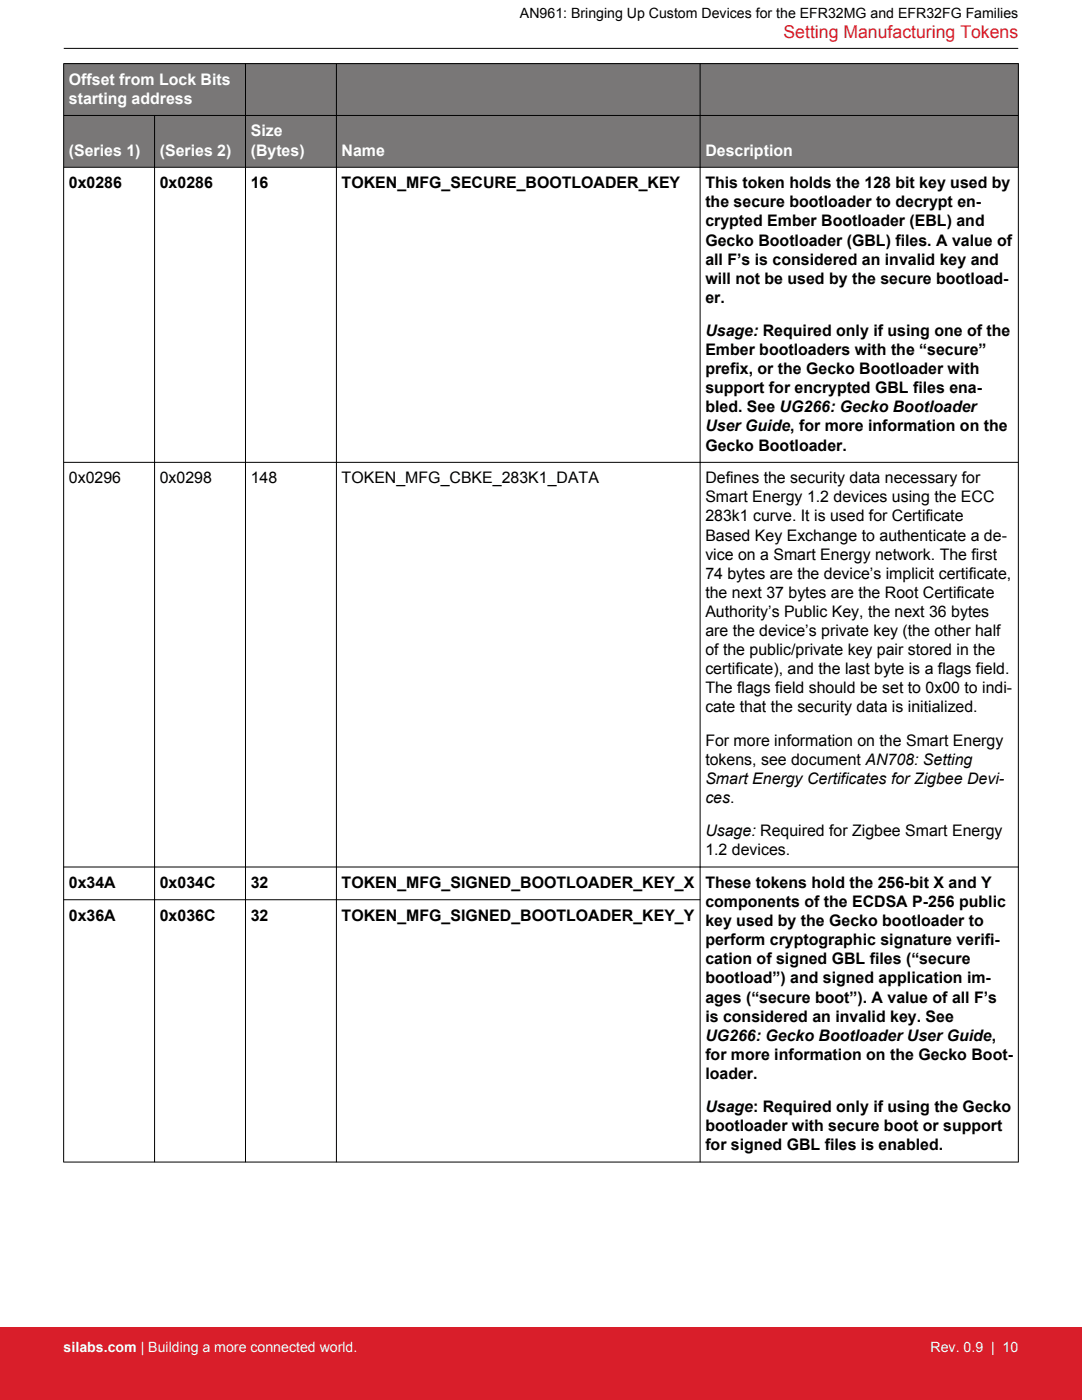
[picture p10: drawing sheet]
<svg xmlns="http://www.w3.org/2000/svg" width="216mm" height="279mm" viewBox="0 0 216 279" stroke-linecap="round" stroke-linejoin="round" font-family="sans-serif">
<defs><g id="words">
<text font-size="3.5" fill="#d91e2a" x="156.3" y="7.5">Setting Manufacturing Tokens</text>
<g font-size="3.2" fill="#fff">
<text x="13.7" y="16.9">Offset from Lock Bits</text>
<text x="13.7" y="20.7">starting address</text>
<text x="50" y="27.2">Size</text>
<text x="13.7" y="31">(Series 1)</text>
<text x="31.9" y="31">(Series 2)</text>
<text x="50" y="31">(Bytes)</text>
<text x="68.2" y="31">Name</text>
<text x="140.7" y="31">Description</text>
</g>
<g font-size="3.2">
<text x="13.7" y="37.6">0x0286</text>
<text x="31.9" y="37.6">0x0286</text>
<text x="50" y="37.6">16</text>
<text x="68.2" y="37.6">TOKEN_MFG_SECURE_BOOTLOADER_KEY</text>
<text x="140.7" y="37.6">This token holds the 128 bit key used by</text>
<text x="140.7" y="41.4">the secure bootloader to decrypt en-</text>
<text x="140.7" y="45.2">crypted Ember Bootloader (EBL) and</text>
<text x="140.7" y="49">Gecko Bootloader (GBL) files. A value of</text>
<text x="140.7" y="52.8">all F’s is considered an invalid key and</text>
<text x="140.7" y="56.6">will not be used by the secure bootload-</text>
<text x="140.7" y="60.4">er.</text>
<text x="140.7" y="67.1">Usage: Required only if using one of the</text>
<text x="140.7" y="70.9">Ember bootloaders with the “secure”</text>
<text x="140.7" y="74.7">prefix, or the Gecko Bootloader with</text>
<text x="140.7" y="78.5">support for encrypted GBL files ena-</text>
<text x="140.7" y="82.3">bled. See UG266: Gecko Bootloader</text>
<text x="140.7" y="86.1">User Guide, for more information on the</text>
<text x="140.7" y="89.9">Gecko Bootloader.</text>
<text x="13.7" y="96.5">0x0296</text>
<text x="31.9" y="96.5">0x0298</text>
<text x="50" y="96.5">148</text>
<text x="68.2" y="96.5">TOKEN_MFG_CBKE_283K1_DATA</text>
<text x="140.7" y="96.5">Defines the security data necessary for</text>
<text x="140.7" y="100.3">Smart Energy 1.2 devices using the ECC</text>
<text x="140.7" y="104.1">283k1 curve. It is used for Certificate</text>
<text x="140.7" y="107.9">Based Key Exchange to authenticate a de-</text>
<text x="140.7" y="111.7">vice on a Smart Energy network. The first</text>
<text x="140.7" y="115.5">74 bytes are the device’s implicit certificate,</text>
<text x="140.7" y="119.3">the next 37 bytes are the Root Certificate</text>
<text x="140.7" y="123.1">Authority’s Public Key, the next 36 bytes</text>
<text x="140.7" y="126.9">are the device’s private key (the other half</text>
<text x="140.7" y="130.7">of the public/private key pair stored in the</text>
<text x="140.7" y="134.6">certificate), and the last byte is a flags field.</text>
<text x="140.7" y="138.4">The flags field should be set to 0x00 to indi-</text>
<text x="140.7" y="142.2">cate that the security data is initialized.</text>
<text x="140.7" y="148.8">For more information on the Smart Energy</text>
<text x="140.7" y="152.6">tokens, see document AN708: Setting</text>
<text x="140.7" y="156.4">Smart Energy Certificates for Zigbee Devi-</text>
<text x="140.7" y="160.2">ces.</text>
<text x="140.7" y="166.9">Usage: Required for Zigbee Smart Energy</text>
<text x="140.7" y="170.7">1.2 devices.</text>
<text x="13.7" y="177.2">0x34A</text>
<text x="31.9" y="177.2">0x034C</text>
<text x="50" y="177.2">32</text>
<text x="68.2" y="177.2">TOKEN_MFG_SIGNED_BOOTLOADER_KEY_X</text>
<text x="140.7" y="177.2">These tokens hold the 256-bit X and Y</text>
<text x="13.7" y="183.7">0x36A</text>
<text x="31.9" y="183.7">0x036C</text>
<text x="50" y="183.7">32</text>
<text x="68.2" y="183.7">TOKEN_MFG_SIGNED_BOOTLOADER_KEY_Y</text>
<text x="140.7" y="181">components of the ECDSA P-256 public</text>
<text x="140.7" y="184.8">key used by the Gecko bootloader to</text>
<text x="140.7" y="188.6">perform cryptographic signature verifi-</text>
<text x="140.7" y="192.5">cation of signed GBL files (“secure</text>
<text x="140.7" y="196.3">bootload”) and signed application im-</text>
<text x="140.7" y="200.1">ages (“secure boot”). A value of all F’s</text>
<text x="140.7" y="203.9">is considered an invalid key. See</text>
<text x="140.7" y="207.7">UG266: Gecko Bootloader User Guide,</text>
<text x="140.7" y="211.5">for more information on the Gecko Boot-</text>
<text x="140.7" y="215.3">loader.</text>
<text x="140.7" y="221.9">Usage: Required only if using the Gecko</text>
<text x="140.7" y="225.8">bootloader with secure boot or support</text>
<text x="140.7" y="229.6">for signed GBL files is enabled.</text>
</g>
<text font-size="2.8" x="103.8" y="3.5">AN961: Bringing Up Custom Devices for the EFR32MG and EFR32FG Families</text>
<g font-size="2.8" fill="#fff">
<text x="12.7" y="269.9">silabs.com | Building a more connected world.</text>
<text x="185.7" y="269.9">Rev. 0.9 | 10</text>
</g>
</g></defs>
<g fill="#797777">
<path d="M12.7 12.7h190.5v20.7h-190.5z" fill-rule="evenodd"/>
<path d="M12.7 12.7h190.5v10.3h-190.5z" fill-rule="evenodd"/>
<path d="M12.7 23h190.5v10.4h-190.5z" fill-rule="evenodd"/>
</g>
<g fill="none" stroke="#000" stroke-width=".2">
<path d="M12.7 12.7h190.5M12.7 12.7v219.3M12.7 9.7h190.5M49 12.7v219.3M67.1 12.7v219.3M139.7 12.7v219.3M203.2 12.7v219.3M12.7 23h190.5M12.7 33.4h190.5M30.8 23v209M12.7 92.3h190.5M12.7 173h190.5"/>
<path d="M12.7 179.6h127M12.7 231.9h190.5"/>
</g>
<path d="M0 264.9h215.9v14.5h-215.9z" fill="#d91e2a"/>
<use href="#words"/>
</svg>
